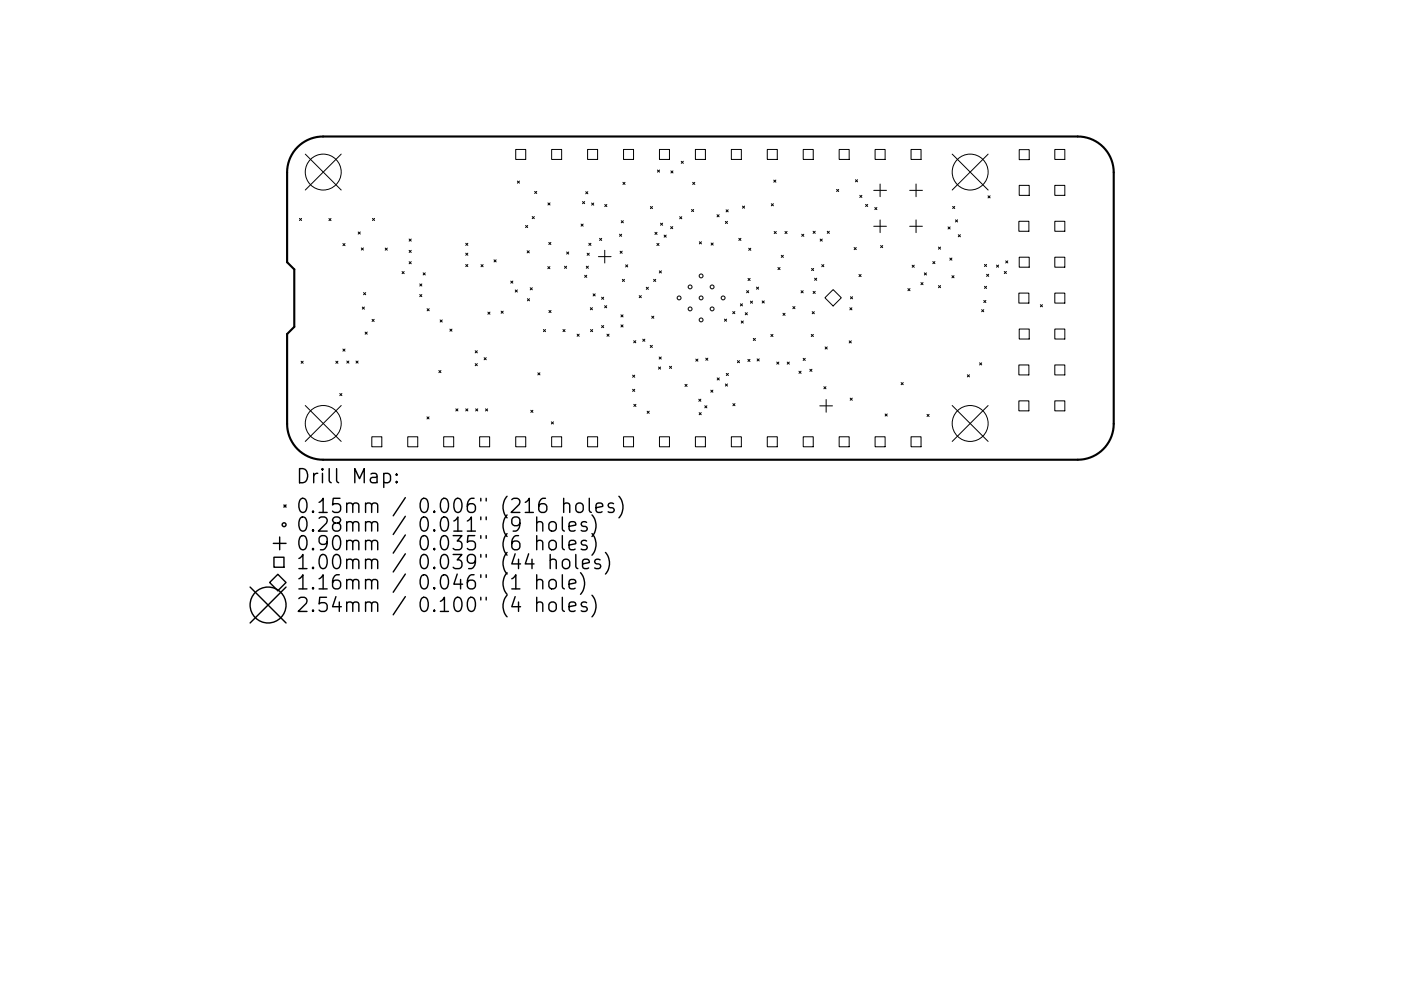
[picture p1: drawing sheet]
<svg xmlns="http://www.w3.org/2000/svg" width="297mm" height="210mm" viewBox="0 0 297 210" stroke-linecap="round" stroke-linejoin="round" font-family="sans-serif">
<defs><g id="words">
<g font-size="4.2">
<text x="62.6" y="102.6">Drill Map:</text>
<text x="62.6" y="108.9">0.15mm / 0.006&quot; (216 holes)</text>
<text x="62.6" y="112.8">0.28mm / 0.011&quot; (9 holes)</text>
<text x="62.6" y="116.8">0.90mm / 0.035&quot; (6 holes)</text>
<text x="62.6" y="120.8">1.00mm / 0.039&quot; (44 holes)</text>
<text x="62.6" y="125.1">1.16mm / 0.046&quot; (1 hole)</text>
<text x="62.6" y="129.9">2.54mm / 0.100&quot; (4 holes)</text>
</g>
</g></defs>
<path d="M63.1 31.2a7.6 7.6 0 0 1 5.4-2.2h160a7.6 7.6 0 0 1 7.6 7.6v53.3a7.6 7.6 0 0 1-7.6 7.6h-160a7.6 7.6 0 0 1-7.6-7.6v-19l1.5-1.6v-12.1l-1.5-1.6v-19a7.6 7.6 0 0 1 2.2-5.4z" fill="none" stroke="#000" stroke-width=".45"/>
<g fill="none" stroke="#000" stroke-width=".21">
<path d="M64.7 32.7l7.6 7.6M72.3 32.7l-7.6 7.6M109.3 31.7h2.2v2.1h-2.2zM109.7 38.4l.4 .5M110.1 38.4l-.4 .5M117 31.7h2.1v2.1h-2.1zM124.6 31.7h2.1v2.1h-2.1zM132.1 38.7l.4 .4M132.2 31.7h2.1v2.1h-2.1zM132.5 38.7l-.4 .4M139.4 36.1l.4 .4M139.8 31.7h2.1v2.1h-2.1z"/>
<path d="M139.8 36.1l-.4 .4M142.2 36.3l.5 .4M142.7 36.3l-.5 .4M144.4 34.2l.5 .5M144.9 34.2l-.5 .5M146.9 38.7l.4 .4M147.3 38.7l-.4 .4M147.4 31.7h2.2v2.1h-2.2zM155.1 31.7h2.1v2.1h-2.1zM162.7 31.7h2.1v2.1h-2.1zM164.1 38.2l.4 .5M164.5 38.2l-.4 .5"/>
<path d="M170.3 31.7h2.1v2.1h-2.1zM177.9 31.7h2.1v2.1h-2.1zM181.4 38.1l.4 .5M181.8 38.1l-.4 .5M185.5 31.7h2.2v2.1h-2.2zM186.6 39v2.7M193.2 31.7h2.1v2.1h-2.1zM194.2 39v2.7M201.9 32.7l7.6 7.6M209.5 32.7l-7.6 7.6M216.1 31.7h2.1v2.2h-2.1zM216.1 39.3h2.1v2.1h-2.1z"/>
<path d="M223.6 31.7h2.2v2.1h-2.2zM223.6 39.3h2.2v2.1h-2.2zM63.5 46.3l.4 .5M63.9 46.3l-.4 .5M69.7 46.4l.5 .4M70.2 46.4l-.5 .4M72.7 51.7l.5 .4M73.2 51.7l-.5 .4M75.9 49.2l.5 .5M76.4 49.2l-.5 .5M76.6 52.6l.5 .5M77.1 52.6l-.5 .5"/>
<path d="M79 46.3l.4 .5M79.4 46.3l-.4 .5M81.7 52.6l.4 .5M82.1 52.6l-.4 .5M85.2 57.6l.5 .5M85.7 57.6l-.5 .5M86.7 50.7l.5 .5M86.7 53.1l.5 .5M86.7 55.5l.5 .5M87.2 50.7l-.5 .5M87.2 53.1l-.5 .5M87.2 55.5l-.5 .5"/>
<path d="M89.7 57.9l.5 .4M90.2 57.9l-.5 .4M98.7 51.6l.5 .5M98.7 53.7l.5 .5M98.7 56.1l.5 .5M99.2 51.6l-.5 .5M99.2 53.7l-.5 .5M99.2 56.1l-.5 .5M102 56.1l.4 .5M102.4 56.1l-.4 .5M104.7 55.1l.5 .5M105.2 55.1l-.5 .5"/>
<path d="M108.3 59.6l.4 .5M108.7 59.6l-.4 .5M111.4 47.8l.5 .5M111.8 53.2l.4 .5M111.9 47.8l-.5 .5M112.2 53.2l-.4 .5M112.8 45.9l.5 .5M113.3 45.9l-.5 .5M113.4 40.6l.4 .5M113.8 40.6l-.4 .5M116.1 56.6l.5 .4M116.2 43l.4 .5"/>
<path d="M116.4 51.4l.4 .5M116.6 56.6l-.5 .4M116.6 43l-.4 .5M116.8 51.4l-.4 .5M119.7 56.5l.4 .4M120.1 53.5l.5 .4M120.1 56.5l-.4 .4M120.6 53.5l-.5 .4M123.2 47.5l.4 .5M123.5 42.8l.5 .4M123.6 47.5l-.4 .5M124 42.8l-.5 .4"/>
<path d="M124 58.4l.4 .5M124.2 40.7l.4 .4M124.3 56.5l.5 .4M124.4 58.4l-.4 .5M124.5 53.7l.4 .5M124.6 40.7l-.4 .4M124.8 56.5l-.5 .4M124.8 51.6l.5 .5M124.9 53.7l-.4 .5M125.3 51.6l-.5 .5M125.4 43.1l.5 .4M125.9 43.1l-.5 .4"/>
<path d="M126.9 54.4h2.7M127.1 50.6l.5 .4M127.6 50.6l-.5 .4M128.2 53.1v2.7M128.2 43.4l.5 .4M128.7 43.4l-.5 .4M131.4 49.7l.4 .4M131.5 53.3l.4 .4M131.7 46.8l.5 .5M131.8 49.7l-.4 .4M131.9 53.3l-.4 .4M132 59.3l.4 .4"/>
<path d="M132.2 46.8l-.5 .5M132.4 59.3l-.4 .4M132.6 56.2l.5 .4M133.1 56.2l-.5 .4M137.9 43.8l.4 .5M138.3 43.8l-.4 .5M138.6 59.3l.4 .4M138.9 49.3l.4 .4M139 59.3l-.4 .4M139.3 51.6l.4 .5M139.3 49.3l-.4 .4M139.7 51.6l-.4 .5"/>
<path d="M139.8 57.5l.4 .4M140 47.3l.5 .5M140.2 57.5l-.4 .4M140.5 47.3l-.5 .5M140.8 49.9l.5 .4M141.3 49.9l-.5 .4M142.2 48.1l.4 .4M142.6 48.1l-.4 .4M144.1 46l.5 .4M144.6 46l-.5 .4M146.6 44.4l.5 .5M147.1 44.4l-.5 .5"/>
<path d="M148.3 51.3l.4 .4M148.7 51.3l-.4 .4M150.8 51.6l.4 .4M151.2 51.6l-.4 .4M152 45.6l.5 .4M152.5 45.6l-.5 .4M153.8 47l.4 .4M153.9 44.5l.5 .5M154.2 47l-.4 .4M154.4 44.5l-.5 .5M156.6 50.6l.5 .4M157.1 50.6l-.5 .4"/>
<path d="M157.4 43.7l.5 .5M157.9 43.7l-.5 .5M158.6 59.1l.4 .4M158.7 52.7l.5 .4M159 59.1l-.4 .4M159.2 52.7l-.5 .4M163.5 43.2l.5 .5M164 43.2l-.5 .5M164.1 49.1l.5 .5M164.6 49.1l-.5 .5M164.9 56.8l.5 .4M165.4 56.8l-.5 .4"/>
<path d="M165.6 54.2l.5 .4M166.1 54.2l-.5 .4M166.4 49.1l.5 .5M166.9 49.1l-.5 .5M170 49.7l.4 .4M170.4 49.7l-.4 .4M172.1 57l.4 .4M172.4 49.1l.4 .4M172.5 57l-.4 .4M172.7 59l.5 .5M172.8 49.1l-.4 .4M173.2 59l-.5 .5"/>
<path d="M173.9 50.7l.4 .5M174.2 56.1l.5 .5M174.3 50.7l-.4 .5M174.7 56.1l-.5 .5M175.4 49.1l.4 .4M175.8 49.1l-.4 .4M177.4 40.2l.4 .4M177.8 40.2l-.4 .4M181.1 52.5l.4 .5M181.5 52.5l-.4 .5M182.1 58.2l.5 .5M182.3 41.4l.4 .5"/>
<path d="M182.6 58.2l-.5 .5M182.7 41.4l-.4 .5M183.5 43.4l.5 .4M184 43.4l-.5 .4M185.3 40.4h2.7M185.3 48h2.7M185.5 44l.4 .5M185.9 44l-.4 .5M186.6 46.7v2.7M186.7 52.1l.5 .4M187.2 52.1l-.5 .4M192.9 40.4h2.7"/>
<path d="M192.9 48h2.7M193.4 56.3l.4 .4M193.8 56.3l-.4 .4M194.2 46.7v2.7M195.3 60l.4 .4M195.7 60l-.4 .4M196 57.9l.4 .4M196.4 57.9l-.4 .4M197.8 55.5l.4 .4M198.2 55.5l-.4 .4M199 52.4l.4 .5M199.4 52.4l-.4 .5"/>
<path d="M201 48.1l.5 .5M201.4 54.7l.4 .5M201.5 48.1l-.5 .5M201.8 58.5l.5 .4M201.8 54.7l-.4 .5M202 43.8l.4 .4M202.3 58.5l-.5 .4M202.4 43.8l-.4 .4M202.6 46.6l.4 .5M203 46.6l-.4 .5M203.2 49.8l.4 .4M203.6 49.8l-.4 .4"/>
<path d="M208.7 56.1l.5 .4M209.2 56.1l-.5 .4M209.2 58.2l.4 .4M209.5 41.5l.4 .5M209.6 58.2l-.4 .4M209.9 41.5l-.4 .5M211.3 56.2l.4 .5M211.7 56.2l-.4 .5M212.9 57.6l.5 .4M213.2 55.3l.5 .5M213.4 57.6l-.5 .4M213.7 55.3l-.5 .5"/>
<path d="M216 46.9h2.1v2.2h-2.1zM216.1 54.6h2.1v2.1h-2.1zM223.6 46.9h2.2v2.2h-2.2zM223.6 54.6h2.2v2.1h-2.2zM63.8 76.6l.5 .5M64.3 76.6l-.5 .5M71.2 76.6l.5 .5M71.7 76.6l-.5 .5M72.7 74.1l.5 .4M73.2 74.1l-.5 .4M73.5 76.6l.5 .4M74 76.6l-.5 .4"/>
<path d="M75.5 76.6l.4 .4M75.9 76.6l-.4 .4M76.8 65.1l.5 .5M77.1 62.1l.4 .4M77.3 65.1l-.5 .5M77.4 70.5l.5 .4M77.5 62.1l-.4 .4M77.9 70.5l-.5 .4M78.9 67.8l.4 .4M79.3 67.8l-.4 .4M89 60.2l.4 .5M89 62.5l.4 .4"/>
<path d="M89.4 60.2l-.4 .5M89.4 62.5l-.4 .4M90.6 65.5l.4 .4M91 65.5l-.4 .4M93 78.6l.5 .5M93.3 67.9l.5 .4M93.5 78.6l-.5 .5M93.8 67.9l-.5 .4M95.4 69.8l.4 .5M95.8 69.8l-.4 .5M100.8 74.4l.4 .5M100.8 77.1l.4 .5"/>
<path d="M101.2 74.4l-.4 .5M101.2 77.1l-.4 .5M102.6 75.9l.5 .4M103.1 75.9l-.5 .4M103.4 66.2l.5 .5M103.9 66.2l-.5 .5M106.2 66l.5 .5M106.7 66l-.5 .5M109.2 61.5l.5 .5M109.7 61.5l-.5 .5M111.8 63.4l.5 .4M112.3 63.4l-.5 .4"/>
<path d="M112.4 61l.5 .5M112.9 61l-.5 .5M114 79.1l.5 .4M114.5 79.1l-.5 .4M115.2 69.9l.5 .5M115.7 69.9l-.5 .5M116.4 65.9l.4 .4M116.8 65.9l-.4 .4M119.4 69.9l.4 .5M119.8 69.9l-.4 .5M122.4 70.9l.4 .4M122.8 70.9l-.4 .4"/>
<path d="M125.2 65.3l.4 .4M125.2 69.9l.5 .5M125.6 65.3l-.4 .4M125.7 69.9l-.5 .5M125.7 62.3l.5 .5M126.2 62.3l-.5 .5M127.5 63.1l.5 .4M127.5 69.1l.5 .4M128 63.1l-.5 .4M128 69.1l-.5 .4M128.2 64.9l.4 .4M128.6 64.9l-.4 .4"/>
<path d="M128.7 70.9l.4 .4M129.1 70.9l-.4 .4M131.7 66.8l.4 .4M131.7 68.9l.4 .5M132.1 66.8l-.4 .4M132.1 68.9l-.4 .5M134.1 79.6l.5 .4M134.4 72.3l.4 .4M134.6 79.6l-.5 .4M134.8 72.3l-.4 .4M135.5 62.7l.5 .5M136 62.7l-.5 .5"/>
<path d="M136.3 72l.4 .4M136.7 72l-.4 .4M137 60.9l.5 .5M137.5 60.9l-.5 .5M137.9 73.3l.4 .4M138.2 67.1l.4 .4M138.3 73.3l-.4 .4M138.6 67.1l-.4 .4M139.6 77.9l.5 .4M139.8 75.7l.4 .5M140.1 77.9l-.5 .4M140.2 75.7l-.4 .5"/>
<path d="M141.9 77.7l.5 .5M142.4 77.7l-.5 .5M147.5 76.2l.5 .4M148 76.2l-.5 .4M149.6 76l.5 .4M150.1 76l-.5 .4M153.6 67.7l.5 .5M154 79.2l.4 .5M154.1 67.7l-.5 .5M154.4 79.2l-.4 .5M155.4 66.1l.4 .5M155.8 66.1l-.4 .5"/>
<path d="M156.3 76.5l.5 .5M156.8 76.5l-.5 .5M157 64.5l.4 .4M157.2 68.1l.4 .4M157.4 64.5l-.4 .4M157.6 68.1l-.4 .4M158 66.3l.5 .5M158.3 61.7l.4 .4M158.5 66.3l-.5 .5M158.6 76.2l.4 .5M158.7 61.7l-.4 .4M159 76.2l-.4 .5"/>
<path d="M159.1 63.9l.5 .4M159.6 63.9l-.5 .4M159.7 71.8l.5 .4M160.2 71.8l-.5 .4M160.4 60.9l.4 .5M160.5 76.1l.5 .5M160.8 60.9l-.4 .5M161 76.1l-.5 .5M161.6 63.8l.4 .5M162 63.8l-.4 .5M163.4 70.9l.5 .5M163.9 70.9l-.5 .5"/>
<path d="M164.7 76.8l.4 .5M165.1 76.8l-.4 .5M166 66.5l.5 .4M166.5 66.5l-.5 .4M166.9 76.8l.5 .5M167.4 76.8l-.5 .5M168.1 65l.4 .5M168.5 65l-.4 .5M169.4 78.8l.4 .4M169.8 61.7l.5 .4M169.8 78.8l-.4 .4M170.3 76l.4 .5"/>
<path d="M170.3 61.7l-.5 .4M170.7 76l-.4 .5M171.7 78.3l.5 .5M172 70.9l.5 .5M172.2 78.3l-.5 .5M172.2 66.1l.5 .5M172.4 61.8l.4 .5M172.5 70.9l-.5 .5M172.7 66.1l-.5 .5M172.8 61.8l-.4 .5M174.9 63.2l1.7-1.8 1.8 1.8-1.8 1.7zM174.9 73.6l.5 .5"/>
<path d="M175.4 73.6l-.5 .5M180 72.3l.5 .5M180.2 65.3l.4 .4M180.3 63l.5 .4M180.5 72.3l-.5 .5M180.6 65.3l-.4 .4M180.8 63l-.5 .4M192.5 61.2l.4 .5M192.9 61.2l-.4 .5M199 60.6l.4 .4M199.4 60.6l-.4 .4M205.1 79.5l.4 .5"/>
<path d="M205.5 79.5l-.4 .5M207.7 77l.4 .4M208.1 65.7l.5 .4M208.1 77l-.4 .4M208.6 65.7l-.5 .4M208.6 63.7l.4 .5M208.7 60.7l.5 .5M209 63.7l-.4 .5M209.2 60.7l-.5 .5M216 62.2h2.1v2.1h-2.1zM216 77.4h2.1v2.1h-2.1zM216.1 69.8h2.1v2.1h-2.1z"/>
<path d="M220.6 64.6l.4 .5M221 64.6l-.4 .5M223.6 62.2h2.2v2.1h-2.2zM223.6 69.8h2.2v2.1h-2.2zM223.6 77.4h2.2v2.1h-2.2zM64.7 86l7.6 7.7M72 83.5l.5 .4M72.3 86l-7.6 7.7M72.5 83.5l-.5 .4M78.8 92.7h2.2v2.1h-2.2zM86.5 92.7h2.1v2.1h-2.1zM90.5 88.4l.5 .5"/>
<path d="M91 88.4l-.5 .5M94.1 92.7h2.1v2.1h-2.1zM96.6 86.7l.5 .5M97.1 86.7l-.5 .5M98.7 86.7l.5 .5M99.2 86.7l-.5 .5M100.8 86.7l.5 .5M101.3 86.7l-.5 .5M101.7 92.7h2.1v2.1h-2.1zM102.9 86.7l.5 .5M103.4 86.7l-.5 .5M109.3 92.7h2.2v2.1h-2.2z"/>
<path d="M112.5 87l.5 .5M113 87l-.5 .5M116.9 89.5l.4 .5M117 92.7h2.1v2.1h-2.1zM117.3 89.5l-.4 .5M124.6 92.7h2.1v2.1h-2.1zM132.2 92.7h2.1v2.1h-2.1zM134.1 82.6l.5 .4M134.4 85.8l.4 .4M134.6 82.6l-.5 .4M134.8 85.8l-.4 .4M137.2 87.2l.5 .5"/>
<path d="M137.7 87.2l-.5 .5M139.8 92.7h2.1v2.1h-2.1zM145.2 81.5l.5 .5M145.7 81.5l-.5 .5M147.4 92.7h2.2v2.1h-2.2zM148.2 84.7l.4 .4M148.2 87.5l.5 .5M148.6 84.7l-.4 .4M148.7 87.5l-.5 .5M149.4 86.1l.5 .4M149.9 86.1l-.5 .4M150.7 82.8l.5 .4"/>
<path d="M151.2 82.8l-.5 .4M152.1 80.2l.4 .4M152.5 80.2l-.4 .4M153.8 81.5l.4 .4M154.2 81.5l-.4 .4M155.1 92.7h2.1v2.1h-2.1zM155.4 85.6l.4 .5M155.8 85.6l-.4 .5M162.7 92.7h2.1v2.1h-2.1zM170.3 92.7h2.1v2.1h-2.1zM173.8 86.1h2.7M174.7 82l.4 .5"/>
<path d="M175.1 82l-.4 .5M175.2 84.8v2.7M177.9 92.7h2.1v2.1h-2.1zM180.3 84.5l.4 .4M180.7 84.5l-.4 .4M185.5 92.7h2.2v2.1h-2.2zM187.7 87.8l.4 .5M188.1 87.8l-.4 .5M191.1 81.2l.4 .4M191.5 81.2l-.4 .4M193.2 92.7h2.1v2.1h-2.1zM196.5 87.9l.5 .5"/>
<path d="M197 87.9l-.5 .5M201.9 86l7.6 7.7M209.5 86l-7.6 7.7M216 85h2.1v2.2h-2.1zM223.6 85h2.2v2.2h-2.2z"/>
<circle cx="68.5" cy="36.5" r="3.8"/>
<circle cx="205.7" cy="36.5" r="3.8"/>
<circle cx="148.6" cy="58.5" r=".41"/>
<circle cx="144" cy="63.2" r=".41"/>
<circle cx="146.3" cy="65.5" r=".41"/>
<circle cx="146.3" cy="60.9" r=".41"/>
<circle cx="148.6" cy="63.2" r=".41"/>
<circle cx="148.6" cy="67.9" r=".41"/>
<circle cx="151" cy="65.5" r=".41"/>
<circle cx="151" cy="60.9" r=".41"/>
<circle cx="153.3" cy="63.2" r=".41"/>
<circle cx="68.5" cy="89.8" r="3.8"/>
<circle cx="205.7" cy="89.8" r="3.8"/>
</g>
<g fill="none" stroke="#000" stroke-width=".3">
<path d="M57.9 115.3h2.7M58.1 118.2h2.1v2.1h-2.1zM59.3 113.9v2.7M60.2 107.1l.4 .5M60.6 107.1l-.4 .5M81.4 100.6l.8-.2 .6 .6v.9l-.3 .4-.3 .1-.8-.1M84.1 102.1l.1 .2-.1 .1-.2-.1 .2-.2v.3M84.1 100.6l.1 .1-.1 .2-.2-.2 .2-.1v.3M113.8 111a.74 .74 0 0 1 1.3 .1v1.6M113.8 114.9a.74 .74 0 0 1 1.3 .2v1.5M113.8 109.7v3M113.8 113.6v3"/>
<path d="M116.5 111a.81 .81 0 0 1 .8-.3 .81 .81 0 0 1 .6 .6v.8a.81 .81 0 0 1-.7 .6 .81 .81 0 0 1-.8-.6v-.8zM116.5 114.9a.81 .81 0 0 1 .8-.3 .81 .81 0 0 1 .6 .6v.9a.81 .81 0 0 1-.7 .6 .81 .81 0 0 1-.8-.6v-.9zM116.7 118.9a.74 .74 0 0 1 1.2 .2v1.5M116.7 117.6v3M119.2 109.7v2.6l.5 .4M119.2 113.6v2.6l.5 .4M119.4 118.9a.81 .81 0 0 1 .8-.3 .81 .81 0 0 1 .6 .6v.9a.81 .81 0 0 1-.8 .6 .81 .81 0 0 1-.8-.6v-.9zM119.5 107a.75 .75 0 0 1 1.3 .2v1.5M119.5 105.7v3M120.7 111.7l1.4-.3-.2-.6-.8-.1-.4 .4v1.2l.1 .2 .3 .2 .8-.2M120.7 115.6l1.4-.2-.2-.6-.8-.2-.4 .5v1.1l.1 .3 .3 .1 .8-.1M122.1 117.6v2.6l.4 .4"/>
<path d="M122.2 107a.81 .81 0 0 1 .8-.3 .81 .81 0 0 1 .7 .6v.9a.81 .81 0 0 1-.8 .6 .81 .81 0 0 1-.8-.6v-.9zM123.5 119.6l1.4-.2-.1-.6-.9-.2-.4 .5v1.1l.2 .3 .2 .1 .9-.1M124.4 110.8l-.7-.1-.5 .4 .2 .4 1 .3 .1 .3-.1 .4-.3 .2-.9-.2M124.4 114.8l-.7-.2-.5 .5 .2 .4 1 .3 .1 .3-.1 .4-.3 .1-.9-.1M124.9 105.7v2.6l.5 .4M125.5 109.3a3.4 3.4 0 0 1 0 4.5M125.5 113.2a3.4 3.4 0 0 1 0 4.6M126.4 107.7l1.4-.3-.1-.5-.9-.2-.4 .5v1.1l.1 .3 .3 .1 .9-.1M127.2 118.8l-.7-.2-.4 .5 .1 .4 1 .3 .2 .3-.2 .4-.3 .1-.8-.1M128.4 117.2a3.4 3.4 0 0 1 0 4.6M130.1 106.9l-.7-.2-.5 .5 .2 .4 1 .3 .1 .3-.1 .4-.3 .1-.9-.1M131.2 105.3a3.4 3.4 0 0 1 0 4.6"/>
<path d="M53 124.6l7.6 7.6M57.2 123.6l1.7-1.8 1.7 1.8-1.7 1.7zM60.6 124.6l-7.6 7.6M108.5 124.9h1.7M113.8 123.2a.74 .74 0 0 1 1.3 .2v1.5M113.8 128a.74 .74 0 0 1 1.3 .2v1.5M113.8 121.9v3M113.8 126.7v3M116.5 123.2a.81 .81 0 0 1 .8-.3 .81 .81 0 0 1 .6 .6v.9a.81 .81 0 0 1-.7 .6 .81 .81 0 0 1-.8-.6v-.9zM116.5 128a.81 .81 0 0 1 .8-.3 .81 .81 0 0 1 .6 .6v.9a.81 .81 0 0 1-.7 .6 .81 .81 0 0 1-.8-.6v-.9zM119.2 121.9v2.6l.5 .4M119.2 126.7v2.6l.5 .4"/>
<path d="M120.7 123.9l1.4-.2-.2-.6-.8-.2-.4 .5v1.1l.1 .3 .3 .1 .8-.1M120.7 128.7l1.4-.3-.2-.5-.8-.2-.4 .5v1.1l.1 .3 .3 .1 .8-.1M123.1 121.5a3.4 3.4 0 0 1 0 4.6M124.4 127.9l-.7-.2-.5 .5 .2 .4 1 .3 .1 .3-.1 .4-.3 .1-.9-.1M125.5 126.3a3.4 3.4 0 0 1 0 4.6"/>
<circle cx="60.2" cy="111.3" r=".41"/>
<circle cx="56.8" cy="128.4" r="3.8"/>
</g>
<use href="#words"/>
</svg>
